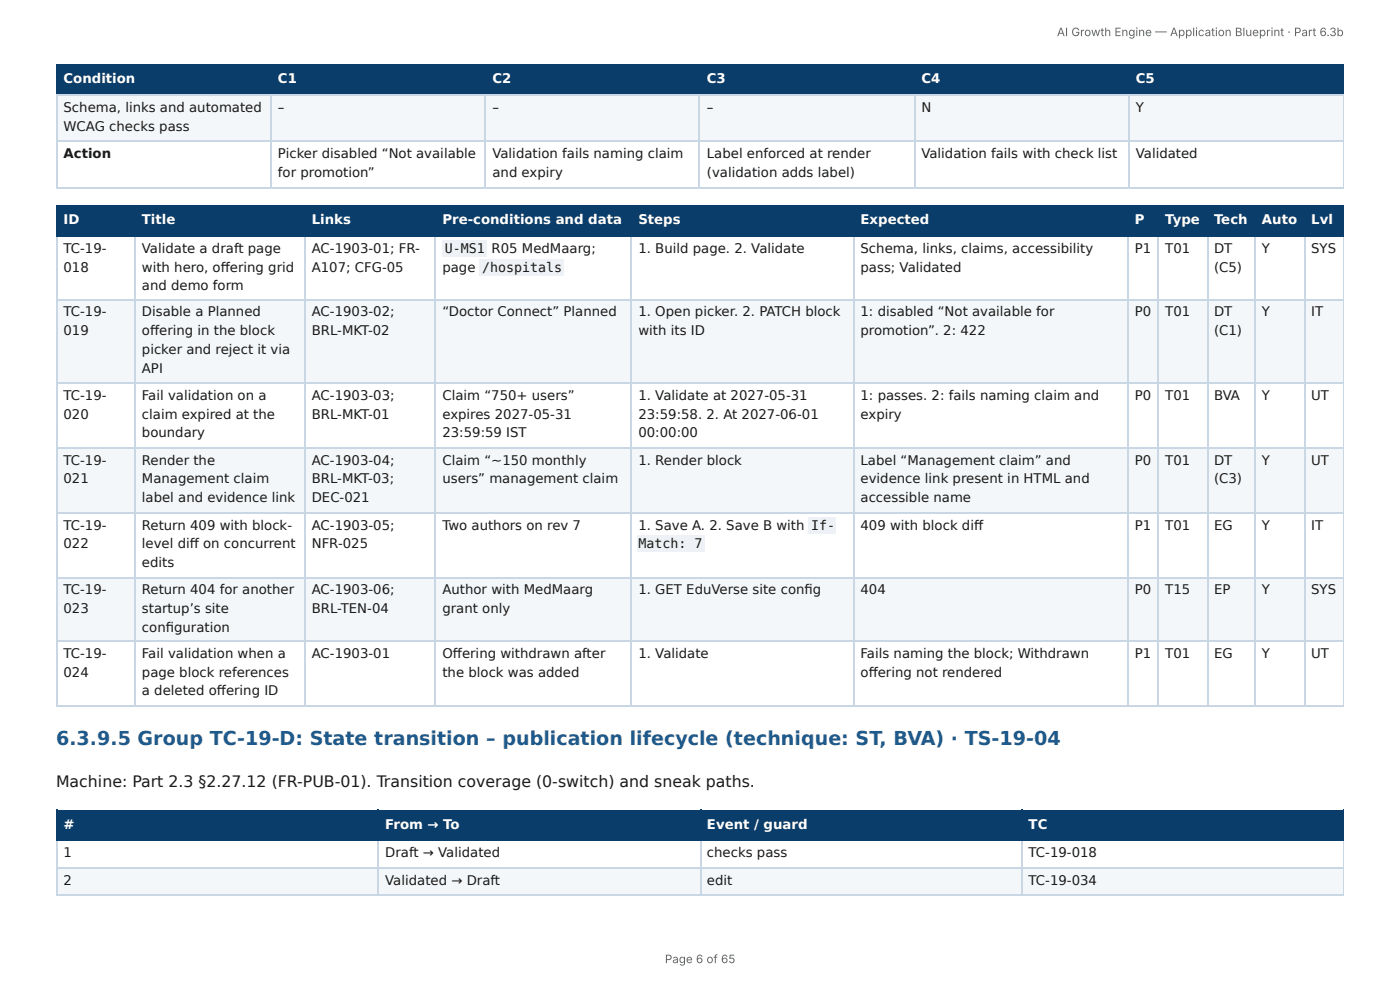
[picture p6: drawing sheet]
<svg xmlns="http://www.w3.org/2000/svg" width="297mm" height="210mm" viewBox="0 0 297 210" stroke-linecap="round" stroke-linejoin="round" font-family="sans-serif">
<defs><g id="words">
<text font-size="4.1" fill="#1f5a8c" x="11.9" y="158.2">6.3.9.5 Group TC-19-D: State transition – publication lifecycle (technique: ST, BVA) · TS-19-04</text>
<text font-size="3.3" fill="#1a1a1a" x="11.9" y="167.2">Machine: Part 2.3 §2.27.12 (FR-PUB-01). Transition coverage (0-switch) and sneak paths.</text>
<g font-size="2.8" fill="#fff">
<text x="13.5" y="17.7">Condition</text>
<text x="59" y="17.7">C1</text>
<text x="104.6" y="17.7">C2</text>
<text x="150.1" y="17.7">C3</text>
<text x="195.7" y="17.7">C4</text>
<text x="241.2" y="17.7">C5</text>
<text x="13.5" y="47.6">ID</text>
<text x="30.1" y="47.6">Title</text>
<text x="66.2" y="47.6">Links</text>
<text x="94" y="47.6">Pre-conditions and data</text>
<text x="135.6" y="47.6">Steps</text>
<text x="182.8" y="47.6">Expected</text>
<text x="241.1" y="47.6">P</text>
<text x="247.5" y="47.6">Type</text>
<text x="257.9" y="47.6">Tech</text>
<text x="268" y="47.6">Auto</text>
<text x="278.5" y="47.6">Lvl</text>
<text x="13.5" y="175.9">#</text>
<text x="81.8" y="175.9">From → To</text>
<text x="150.2" y="175.9">Event / guard</text>
<text x="218.5" y="175.9">TC</text>
</g>
<g font-size="2.8" fill="#1a1a1a">
<text x="13.5" y="23.8">Schema, links and automated</text>
<text x="59" y="23.8">–</text>
<text x="104.6" y="23.8">–</text>
<text x="150.1" y="23.8">–</text>
<text x="195.7" y="23.8">N</text>
<text x="241.2" y="23.8">Y</text>
<text x="13.5" y="27.8">WCAG checks pass</text>
<text x="13.5" y="33.6">Action</text>
<text x="59" y="33.6">Picker disabled “Not available</text>
<text x="104.6" y="33.6">Validation fails naming claim</text>
<text x="150.1" y="33.6">Label enforced at render</text>
<text x="195.7" y="33.6">Validation fails with check list</text>
<text x="241.2" y="33.6">Validated</text>
<text x="59" y="37.6">for promotion”</text>
<text x="104.6" y="37.6">and expiry</text>
<text x="150.1" y="37.6">(validation adds label)</text>
<text x="13.5" y="53.7">TC-19-</text>
<text x="30.1" y="53.7">Validate a draft page</text>
<text x="66.2" y="53.7">AC-1903-01; FR-</text>
<text x="94.5" y="53.7">U-MS1</text>
<text x="104.4" y="53.7">R05 MedMaarg;</text>
<text x="135.6" y="53.7">1. Build page. 2. Validate</text>
<text x="182.8" y="53.7">Schema, links, claims, accessibility</text>
<text x="241.1" y="53.7">P1</text>
<text x="247.5" y="53.7">T01</text>
<text x="257.9" y="53.7">DT</text>
<text x="268" y="53.7">Y</text>
<text x="278.5" y="53.7">SYS</text>
<text x="13.5" y="57.7">018</text>
<text x="30.1" y="57.7">with hero, off ering grid</text>
<text x="66.2" y="57.7">A107; CFG-05</text>
<text x="94" y="57.7">page</text>
<text x="102.4" y="57.7">/hospitals</text>
<text x="182.8" y="57.7">pass; Validated</text>
<text x="257.9" y="57.7">(C5)</text>
<text x="30.1" y="61.6">and demo form</text>
<text x="13.5" y="67.2">TC-19-</text>
<text x="13.5" y="71.2">019</text>
<text x="30.1" y="67.2">Disable a Planned</text>
<text x="30.1" y="71.2">off ering in the block</text>
<text x="66.2" y="67.2">AC-1903-02;</text>
<text x="66.2" y="71.2">BRL-MKT-02</text>
<text x="94" y="67.2">“Doctor Connect” Planned</text>
<text x="135.6" y="67.2">1. Open picker. 2. PATCH block</text>
<text x="135.6" y="71.2">with its ID</text>
<text x="182.8" y="67.2">1: disabled “Not available for</text>
<text x="182.8" y="71.2">promotion”. 2: 422</text>
<text x="241.1" y="67.2">P0</text>
<text x="247.5" y="67.2">T01</text>
<text x="257.9" y="67.2">DT</text>
<text x="257.9" y="71.2">(C1)</text>
<text x="268" y="67.2">Y</text>
<text x="278.5" y="67.2">IT</text>
<text x="30.1" y="75.1">picker and reject it via</text>
<text x="30.1" y="79.1">API</text>
<text x="13.5" y="84.9">TC-19-</text>
<text x="13.5" y="88.9">020</text>
<text x="30.1" y="84.9">Fail validation on a</text>
<text x="30.1" y="88.9">claim expired at the</text>
<text x="66.2" y="84.9">AC-1903-03;</text>
<text x="66.2" y="88.9">BRL-MKT-01</text>
<text x="94" y="84.9">Claim “750+ users”</text>
<text x="94" y="88.9">expires 2027-05-31</text>
<text x="135.6" y="84.9">1. Validate at 2027-05-31</text>
<text x="135.6" y="88.9">23:59:58. 2. At 2027-06-01</text>
<text x="182.8" y="84.9">1: passes. 2: fails naming claim and</text>
<text x="182.8" y="88.9">expiry</text>
<text x="241.1" y="84.9">P0</text>
<text x="247.5" y="84.9">T01</text>
<text x="257.9" y="84.9">BVA</text>
<text x="268" y="84.9">Y</text>
<text x="278.5" y="84.9">UT</text>
<text x="30.1" y="92.9">boundary</text>
<text x="94" y="92.9">23:59:59 IST</text>
<text x="135.6" y="92.9">00:00:00</text>
<text x="13.5" y="98.7">TC-19-</text>
<text x="30.1" y="98.7">Render the</text>
<text x="66.2" y="98.7">AC-1903-04;</text>
<text x="94" y="98.7">Claim “~150 monthly</text>
<text x="135.6" y="98.7">1. Render block</text>
<text x="182.8" y="98.7">Label “Management claim” and</text>
<text x="241.1" y="98.7">P0</text>
<text x="247.5" y="98.7">T01</text>
<text x="257.9" y="98.7">DT</text>
<text x="268" y="98.7">Y</text>
<text x="278.5" y="98.7">UT</text>
<text x="13.5" y="102.7">021</text>
<text x="30.1" y="102.7">Management claim</text>
<text x="30.1" y="106.6">label and evidence link</text>
<text x="66.2" y="102.7">BRL-MKT-03;</text>
<text x="66.2" y="106.6">DEC-021</text>
<text x="94" y="102.7">users” management claim</text>
<text x="182.8" y="102.7">evidence link present in HTML and</text>
<text x="182.8" y="106.6">accessible name</text>
<text x="257.9" y="102.7">(C3)</text>
<text x="13.5" y="112.4">TC-19-</text>
<text x="30.1" y="112.4">Return 409 with block-</text>
<text x="66.2" y="112.4">AC-1903-05;</text>
<text x="94" y="112.4">Two authors on rev 7</text>
<text x="135.6" y="112.4">1. Save A. 2. Save B with</text>
<text x="172.3" y="112.4">If-</text>
<text x="182.8" y="112.4">409 with block diff</text>
<text x="241.1" y="112.4">P1</text>
<text x="247.5" y="112.4">T01</text>
<text x="257.9" y="112.4">EG</text>
<text x="268" y="112.4">Y</text>
<text x="278.5" y="112.4">IT</text>
<text x="13.5" y="116.4">022</text>
<text x="30.1" y="116.4">level diff on concurrent</text>
<text x="66.2" y="116.4">NFR-025</text>
<text x="135.6" y="116.4">Match: 7</text>
<text x="30.1" y="120.4">edits</text>
<text x="13.5" y="126.2">TC-19-</text>
<text x="13.5" y="130.2">023</text>
<text x="30.1" y="126.2">Return 404 for another</text>
<text x="30.1" y="130.2">startup’s site</text>
<text x="66.2" y="126.2">AC-1903-06;</text>
<text x="66.2" y="130.2">BRL-TEN-04</text>
<text x="94" y="126.2">Author with MedMaarg</text>
<text x="94" y="130.2">grant only</text>
<text x="135.6" y="126.2">1. GET EduVerse site confi g</text>
<text x="182.8" y="126.2">404</text>
<text x="241.1" y="126.2">P0</text>
<text x="247.5" y="126.2">T15</text>
<text x="257.9" y="126.2">EP</text>
<text x="268" y="126.2">Y</text>
<text x="278.5" y="126.2">SYS</text>
<text x="30.1" y="134.1">confi guration</text>
<text x="13.5" y="139.7">TC-19-</text>
<text x="13.5" y="143.7">024</text>
<text x="30.1" y="139.7">Fail validation when a</text>
<text x="30.1" y="143.7">page block references</text>
<text x="66.2" y="139.7">AC-1903-01</text>
<text x="94" y="139.7">Off ering withdrawn after</text>
<text x="94" y="143.7">the block was added</text>
<text x="135.6" y="139.7">1. Validate</text>
<text x="182.8" y="139.7">Fails naming the block; Withdrawn</text>
<text x="182.8" y="143.7">off ering not rendered</text>
<text x="241.1" y="139.7">P1</text>
<text x="247.5" y="139.7">T01</text>
<text x="257.9" y="139.7">EG</text>
<text x="268" y="139.7">Y</text>
<text x="278.5" y="139.7">UT</text>
<text x="30.1" y="147.6">a deleted off ering ID</text>
<text x="13.5" y="182">1</text>
<text x="81.8" y="182">Draft → Validated</text>
<text x="150.2" y="182">checks pass</text>
<text x="218.5" y="182">TC-19-018</text>
<text x="13.5" y="187.9">2</text>
<text x="81.8" y="187.9">Validated → Draft</text>
<text x="150.2" y="187.9">edit</text>
<text x="218.5" y="187.9">TC-19-034</text>
</g>
<g font-size="2.5" fill="#666">
<text x="224.5" y="7.7">AI Growth Engine — Application Blueprint · Part 6.3b</text>
<text x="141.2" y="204.5">Page 6 of 65</text>
</g>
</g></defs>
<g fill="#0b3d6b">
<path d="M12.2 14h45.5v6.1h-45.5z"/>
<path d="M57.7 14h45.5v6.1h-45.5z"/>
<path d="M103.2 14h45.5v6.1h-45.5z"/>
<path d="M148.7 14h45.5v6.1h-45.5z"/>
<path d="M194.2 14h45.5v6.1h-45.5z"/>
<path d="M239.7 14h45.7v6.1h-45.7z"/>
</g>
<g fill="#f4f7fa">
<path d="M12.2 20.1h45.5v9.8h-45.5z"/>
<path d="M57.7 20.1h45.5v9.8h-45.5z"/>
<path d="M103.2 20.1h45.5v9.8h-45.5z"/>
<path d="M148.7 20.1h45.5v9.8h-45.5z"/>
<path d="M194.2 20.1h45.5v9.8h-45.5z"/>
<path d="M239.7 20.1h45.7v9.8h-45.7z"/>
</g>
<path d="M11.9 13.9h273.5M12 13.8v6.6M57.5 13.8v6.6M103.1 13.8v6.6M148.6 13.8v6.6M194.3 13.8v6.6M239.8 13.8v6.6M11.9 20.2h273.5" fill="none" stroke="#0b3d6b" stroke-width=".26"/>
<path d="M285.3 13.8v6.6" fill="none" stroke="#0b3d6b" stroke-width=".21"/>
<path d="M11.9 20.2h273.5M11.9 30h273.5M11.9 39.8h273.5M12 20.4v19.6M57.5 20.4v19.6M103.1 20.4v19.6M148.6 20.4v19.6M194.3 20.4v19.6M239.8 20.4v19.6" fill="none" stroke="#c9d6e3" stroke-width=".26"/>
<path d="M285.3 20.4v19.6" fill="none" stroke="#c9d6e3" stroke-width=".21"/>
<g fill="#0b3d6b">
<path d="M12.2 43.7h16.4v6.3h-16.4z"/>
<path d="M28.6 43.7h36.2v6.3h-36.2z"/>
<path d="M64.8 43.7h27.8v6.3h-27.8z"/>
<path d="M92.6 43.7h41.5v6.3h-41.5z"/>
<path d="M134.1 43.7h47.1v6.3h-47.1z"/>
<path d="M181.2 43.7h58.5v6.3h-58.5z"/>
<path d="M239.7 43.7h6.4v6.3h-6.4z"/>
<path d="M246.1 43.7h10.3v6.3h-10.3z"/>
<path d="M256.4 43.7h10.3v6.3h-10.3z"/>
<path d="M266.7 43.7h10.3v6.3h-10.3z"/>
<path d="M277 43.7h8.4v6.3h-8.4z"/>
</g>
<g fill="#f4f7fa">
<path d="M12.2 63.8h16.4v17.7h-16.4z"/>
<path d="M28.6 63.8h36.2v17.7h-36.2z"/>
<path d="M64.8 63.8h27.8v17.7h-27.8z"/>
<path d="M92.6 63.8h41.5v17.7h-41.5z"/>
<path d="M134.1 63.8h47.1v17.7h-47.1z"/>
<path d="M181.2 63.8h58.5v17.7h-58.5z"/>
<path d="M239.7 63.8h6.4v17.7h-6.4z"/>
<path d="M246.1 63.8h10.3v17.7h-10.3z"/>
<path d="M256.4 63.8h10.3v17.7h-10.3z"/>
<path d="M266.7 63.8h10.3v17.7h-10.3z"/>
<path d="M277 63.8h8.4v17.7h-8.4z"/>
<path d="M12.2 95.3h16.4v13.4h-16.4z"/>
<path d="M28.6 95.3h36.2v13.4h-36.2z"/>
<path d="M64.8 95.3h27.8v13.4h-27.8z"/>
<path d="M92.6 95.3h41.5v13.4h-41.5z"/>
<path d="M134.1 95.3h47.1v13.4h-47.1z"/>
<path d="M181.2 95.3h58.5v13.4h-58.5z"/>
<path d="M239.7 95.3h6.4v13.4h-6.4z"/>
<path d="M246.1 95.3h10.3v13.4h-10.3z"/>
<path d="M256.4 95.3h10.3v13.4h-10.3z"/>
<path d="M266.7 95.3h10.3v13.4h-10.3z"/>
<path d="M277 95.3h8.4v13.4h-8.4z"/>
<path d="M12.2 122.5h16.4v13.8h-16.4z"/>
<path d="M28.6 122.5h36.2v13.8h-36.2z"/>
<path d="M64.8 122.5h27.8v13.8h-27.8z"/>
<path d="M92.6 122.5h41.5v13.8h-41.5z"/>
<path d="M134.1 122.5h47.1v13.8h-47.1z"/>
<path d="M181.2 122.5h58.5v13.8h-58.5z"/>
<path d="M239.7 122.5h6.4v13.8h-6.4z"/>
<path d="M246.1 122.5h10.3v13.8h-10.3z"/>
<path d="M256.4 122.5h10.3v13.8h-10.3z"/>
<path d="M266.7 122.5h10.3v13.8h-10.3z"/>
<path d="M277 122.5h8.4v13.8h-8.4z"/>
</g>
<g fill="none" stroke="#0b3d6b" stroke-width=".26">
<path d="M11.9 43.8h273.5M11.9 50.1h273.5M12 43.7v6.6M28.7 43.7v6.6M64.7 43.7v6.6M92.5 43.7v6.6M134 43.7v6.6M181.4 43.7v6.6M239.6 43.7v6.6M245.9 43.7v6.6M256.5 43.7v6.6M266.6 43.7v6.6"/>
<path d="M277.2 43.7v6.6"/>
</g>
<path d="M285.3 43.7v6.6" fill="none" stroke="#0b3d6b" stroke-width=".21"/>
<g fill="none" stroke="#c9d6e3" stroke-width=".26">
<path d="M12 50.3v99.7M28.7 50.3v99.7M64.7 50.3v99.7M92.5 50.3v99.7M134 50.3v99.7M181.4 50.3v99.7M239.6 50.3v99.7M245.9 50.3v99.7M256.5 50.3v99.7M266.6 50.3v99.7M277.2 50.3v99.7M11.9 63.6h273.5"/>
<path d="M11.9 81.4h273.5M11.9 95.1h273.5M11.9 108.9h273.5M11.9 122.6h273.5M11.9 136.1h273.5M11.9 149.9h273.5"/>
</g>
<path d="M285.3 50.3v99.7" fill="none" stroke="#c9d6e3" stroke-width=".21"/>
<g fill="#0b3d6b">
<path d="M12.2 172h68.2v6.3h-68.2z"/>
<path d="M80.4 172h68.3v6.3h-68.3z"/>
<path d="M148.7 172h68.3v6.3h-68.3z"/>
<path d="M217 172h68.4v6.3h-68.4z"/>
</g>
<g fill="#f4f7fa">
<path d="M12.2 184.2h68.2v5.8h-68.2z"/>
<path d="M80.4 184.2h68.3v5.8h-68.3z"/>
<path d="M148.7 184.2h68.3v5.8h-68.3z"/>
<path d="M217 184.2h68.4v5.8h-68.4z"/>
</g>
<path d="M11.9 172.1h273.5M11.9 178.5h273.5M12 172v6.6M80.3 172v6.6M148.8 172v6.6M217.1 172v6.6" fill="none" stroke="#0b3d6b" stroke-width=".26"/>
<path d="M285.3 172v6.6" fill="none" stroke="#0b3d6b" stroke-width=".21"/>
<path d="M12 178.6v11.4M80.3 178.6v11.4M148.8 178.6v11.4M217.1 178.6v11.4M11.9 184.3h273.5M11.9 190.1h273.5" fill="none" stroke="#c9d6e3" stroke-width=".26"/>
<path d="M285.3 178.6v11.4" fill="none" stroke="#c9d6e3" stroke-width=".21"/>
<g fill="#eef2f6">
<path d="M93.9 51.1h9.6v3.4h-9.6z"/>
<path d="M101.9 55h18v3.5h-18z"/>
<path d="M171.7 109.8h5.8v3.4h-5.8z"/>
<path d="M135.5 113.8h14.3v3.4h-14.3z"/>
</g>
<use href="#words"/>
</svg>
